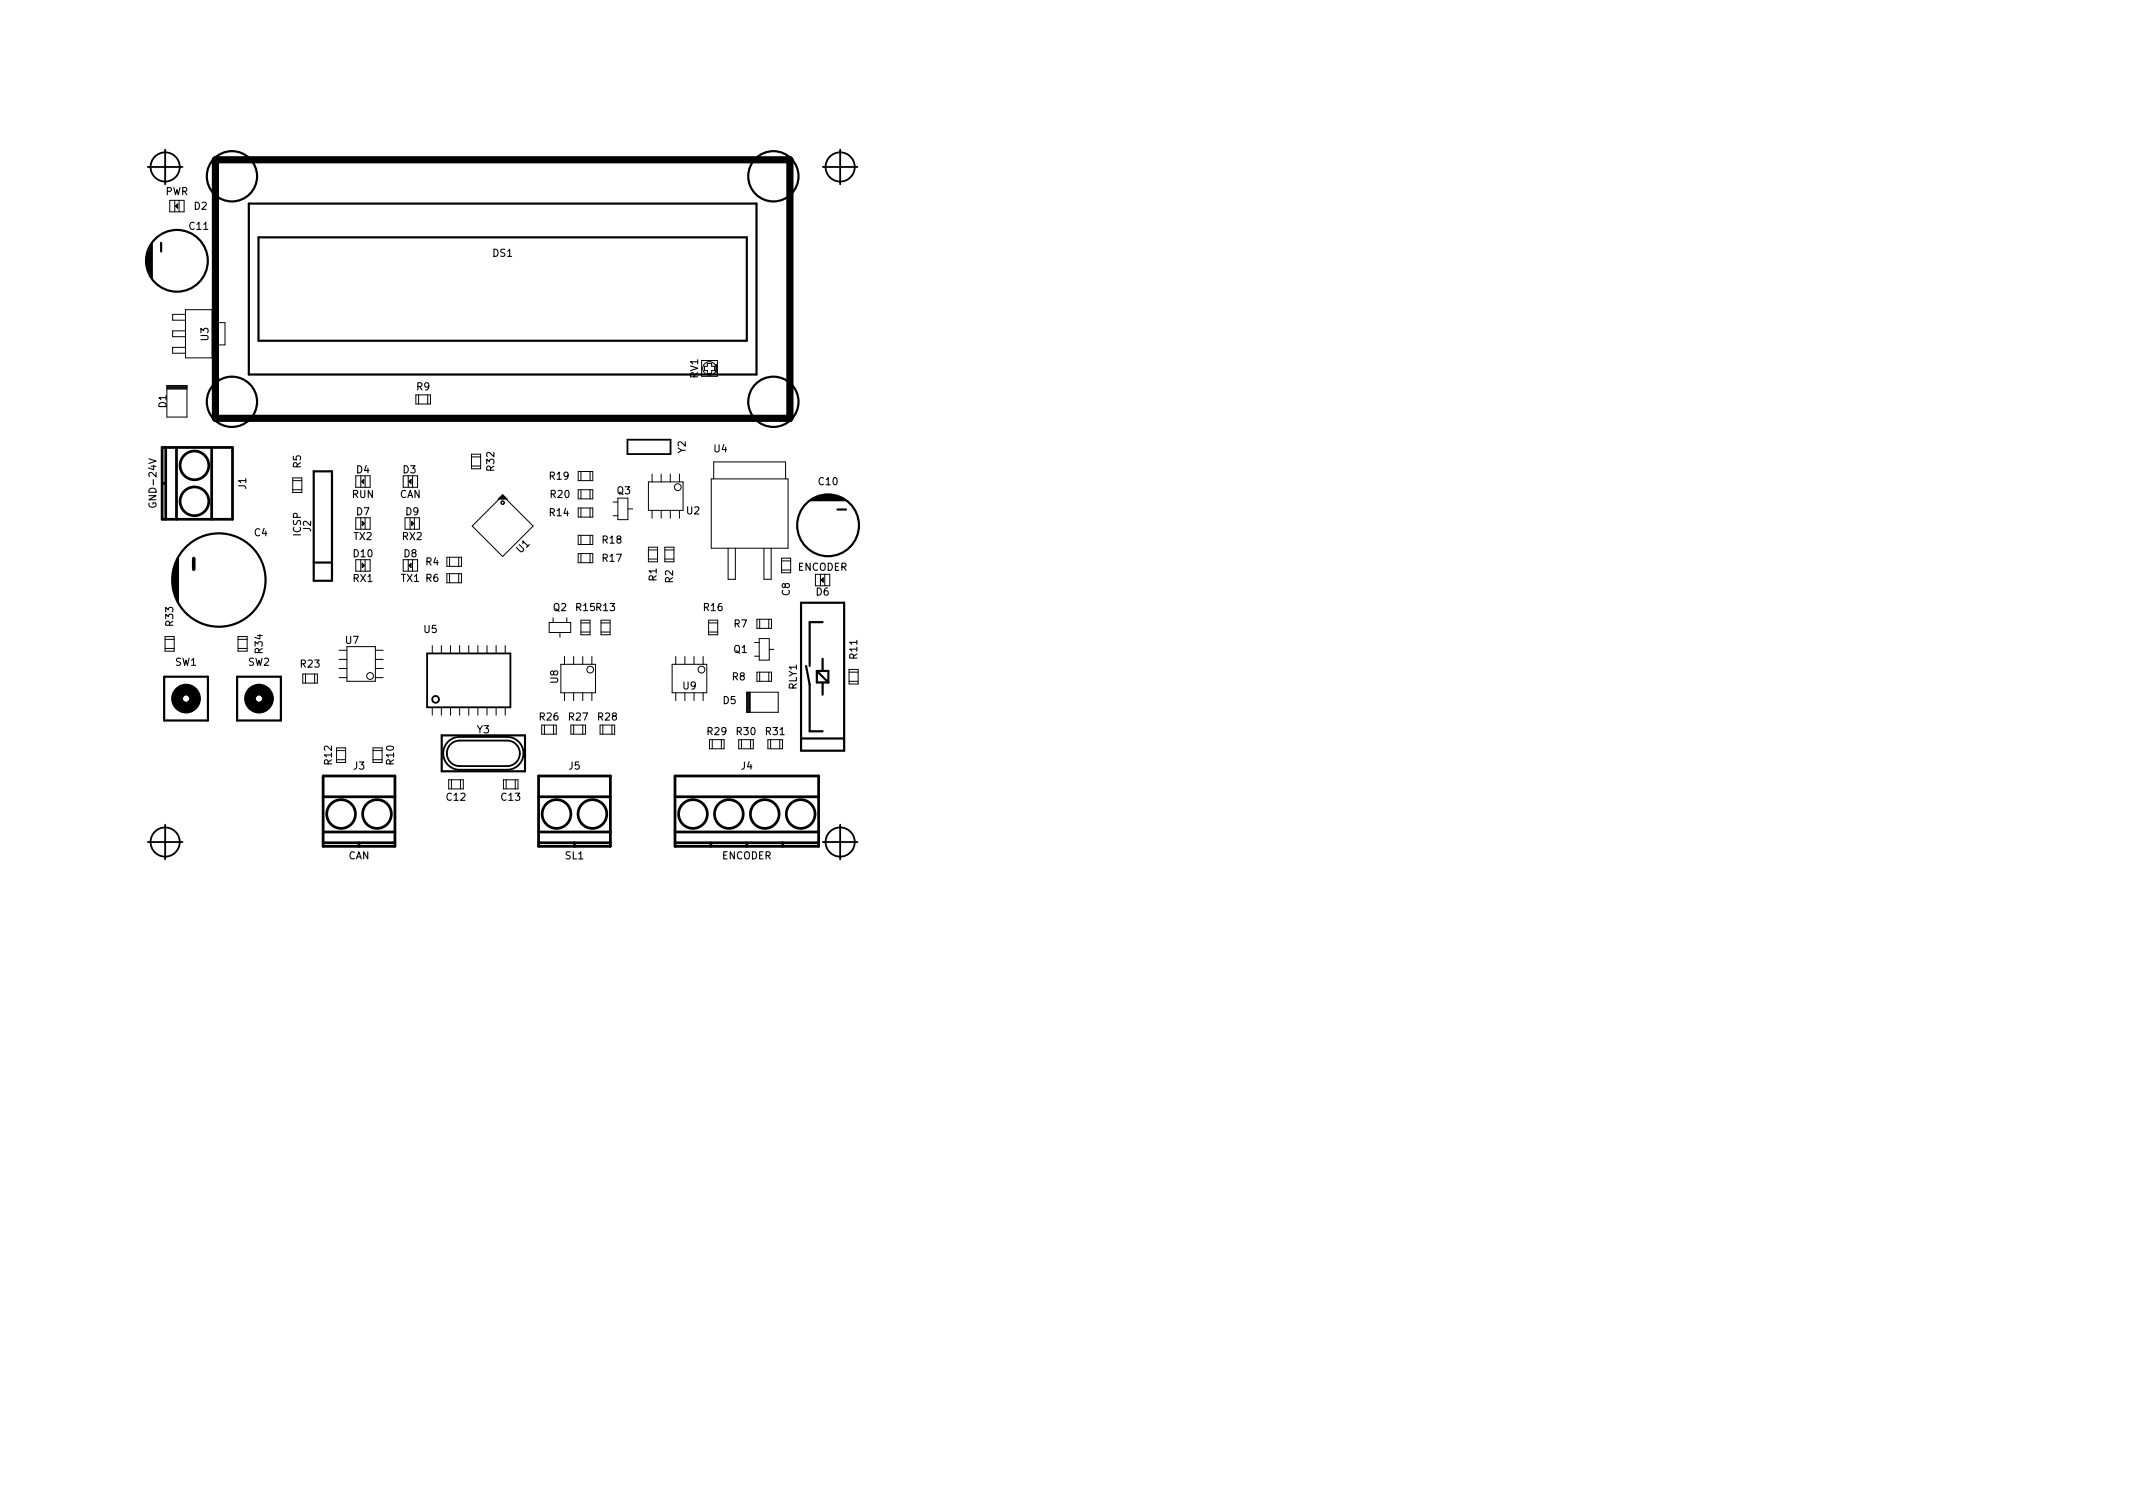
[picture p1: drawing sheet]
<svg xmlns="http://www.w3.org/2000/svg" width="297mm" height="210mm" viewBox="0 0 297 210" stroke-linecap="round" stroke-linejoin="round" font-family="sans-serif">
<defs><g id="words">
<g font-size="1.4">
<text x="23" y="27.2">PWR</text>
<text x="27" y="29.2">D2</text>
<text x="26.4" y="32">C11</text>
<text x="68.6" y="35.7">DS1</text>
<text x="29" y="47.4" transform="rotate(-90 29 47.4)">U3</text>
<text x="97.2" y="52.7" transform="rotate(-90 97.2 52.7)">RV1</text>
<text x="23.2" y="56.8" transform="rotate(-90 23.2 56.8)">D1</text>
<text x="58" y="54.3">R9</text>
<text x="41.9" y="65.1" transform="rotate(-90 41.9 65.1)">R5</text>
<text x="49.7" y="65.9">D4</text>
<text x="56.1" y="65.9">D3</text>
<text x="68.8" y="65.5" transform="rotate(-90 68.8 65.5)">R32</text>
<text x="95.5" y="63.1" transform="rotate(-90 95.5 63.1)">Y2</text>
<text x="99.4" y="63">U4</text>
<text x="21.8" y="70.3" transform="rotate(-90 21.8 70.3)">GND-24V</text>
<text x="34.3" y="68.1" transform="rotate(-90 34.3 68.1)">J1</text>
<text x="49" y="69.3">RUN</text>
<text x="49.7" y="71.7">D7</text>
<text x="55.6" y="69.3">CAN</text>
<text x="56.5" y="71.7">D9</text>
<text x="76.6" y="71.9">R14</text>
<text x="76.6" y="66.8">R19</text>
<text x="76.7" y="69.3">R20</text>
<text x="85.9" y="68.8">Q3</text>
<text x="95.6" y="71.6">U2</text>
<text x="114" y="67.6">C10</text>
<text x="35.4" y="74.7">C4</text>
<text x="41.9" y="74.6" transform="rotate(-90 41.9 74.6)">ICSP</text>
<text x="43.3" y="74" transform="rotate(-90 43.3 74)">J2</text>
<text x="49.3" y="75.2">TX2</text>
<text x="49.3" y="77.6">D10</text>
<text x="56" y="75.2">RX2</text>
<text x="56.3" y="77.6">D8</text>
<text x="72.6" y="77.1" transform="rotate(-45 72.6 77.1)">U1</text>
<text x="83.9" y="75.7">R18</text>
<text x="49.2" y="81">RX1</text>
<text x="55.9" y="81">TX1 R6</text>
<text x="59.3" y="78.7">R4</text>
<text x="83.9" y="78.2">R17</text>
<text x="91.4" y="80.9" transform="rotate(-90 91.4 80.9)">R1</text>
<text x="93.7" y="81.1" transform="rotate(-90 93.7 81.1)">R2</text>
<text x="110" y="82.9" transform="rotate(-90 110 82.9)">C8</text>
<text x="111.1" y="79.5">ENCODER</text>
<text x="113.7" y="82.9">D6</text>
<text x="24.1" y="87.1" transform="rotate(-90 24.1 87.1)">R33</text>
<text x="48.1" y="89.6">U7</text>
<text x="59.1" y="88.1">U5</text>
<text x="77" y="85.1">Q2</text>
<text x="80.3" y="85.1">R15 R13</text>
<text x="98" y="85.1">R16</text>
<text x="102.2" y="87.4">R7</text>
<text x="24.4" y="92.7">SW1</text>
<text x="34.6" y="92.7">SW2</text>
<text x="36.6" y="90.9" transform="rotate(-90 36.6 90.9)">R34</text>
<text x="41.9" y="93">R23</text>
<text x="77.7" y="95.1" transform="rotate(-90 77.7 95.1)">U8</text>
<text x="95.1" y="96">U9</text>
<text x="102" y="94.7">R8</text>
<text x="102.2" y="90.9">Q1</text>
<text x="119.4" y="91.7" transform="rotate(-90 119.4 91.7)">R11</text>
<text x="75.2" y="100.3">R26</text>
<text x="79.2" y="100.3">R27</text>
<text x="83.3" y="100.3">R28</text>
<text x="100.7" y="98">D5</text>
<text x="111" y="96" transform="rotate(-90 111 96)">RLY1</text>
<text x="46.2" y="106.4" transform="rotate(-90 46.2 106.4)">R12</text>
<text x="49.2" y="107.1">J3</text>
<text x="54.9" y="106.4" transform="rotate(-90 54.9 106.4)">R10</text>
<text x="66.5" y="102.1">Y3</text>
<text x="79.2" y="107.1">J5</text>
<text x="98.5" y="102.3">R29</text>
<text x="102.6" y="102.3">R30</text>
<text x="103.2" y="107.1">J4</text>
<text x="106.7" y="102.3">R31</text>
<text x="62.2" y="111.5">C12</text>
<text x="69.8" y="111.5">C13</text>
<text x="48.5" y="119.6">CAN</text>
<text x="78.7" y="119.6">SL1</text>
<text x="100.5" y="119.6">ENCODER</text>
</g>
</g></defs>
<g fill="none" stroke="#000" stroke-width=".25">
<path d="M20.6 23.2h4.8M23 20.8v4.9M114.6 23.2h4.8M117 20.8v4.9M87.4 61.2h6v2h-6zM59.5 91h11.6v7.5h-11.6zM20.6 117.2h4.8M23 114.8v4.9M62.4 103.3a2.28 2.28 0 0 1 1.6-.7h6.6a2.29 2.29 0 0 1 2.3 2.3 2.29 2.29 0 0 1-2.3 2.3h-6.6a2.29 2.29 0 0 1-2.1-1.4 2.29 2.29 0 0 1 .5-2.5zM62.8 103.6a1.78 1.78 0 0 1 1.2-.5h6.6a1.78 1.78 0 0 1 1.8 1.8 1.78 1.78 0 0 1-1.8 1.8h-6.6a1.78 1.78 0 0 1-1.6-1.1 1.78 1.78 0 0 1 .4-2zM114.6 117.2h4.8M117 114.8v4.9"/>
<circle cx="23" cy="23.2" r="2.03"/>
<circle cx="117" cy="23.2" r="2.03"/>
<circle cx="60.7" cy="97.4" r=".47"/>
<circle cx="23" cy="117.2" r="2.03"/>
<circle cx="117" cy="117.2" r="2.03"/>
</g>
<g fill="none" stroke="#000" stroke-width=".14">
<path d="M23.6 27.9h2v1.6h-2zM24.3 27.9v1.6M24.5 28.6v.2M24.6 28.5v.4M24.7 28.4v.6l-.3-.3zM24.9 27.9v1.6M23.2 53.8h2.8M23.2 53.9h2.8M23.2 54h2.8M23.2 54.1h2.8M23.2 54.2h2.8M23.2 53.7h2.8v4.4h-2.8z"/>
<path d="M25.8 43.8h-1.8v.8h1.8M25.8 46.1h-1.8v.8h1.8M25.8 48.4h-1.8v.8h1.8M25.8 43.1h3.7v6.7h-3.7zM29.5 44.9h1.8v3.1h-1.8M57.9 55h2v1.3h-2zM58.3 55v1.2M59.6 55v1.3M97.7 50.2h2.2v2.2h-2.2zM98.1 51h.4v-.4h.6v.4h.4v.6h-.4v.4h-.6v-.4h-.4zM99.6 50.8h.2v1h-.2M99.7 50.8v1"/>
<path d="M40.8 68.2h1.2M40.8 66.5h1.2v2.1h-1.2zM40.8 66.9h1.2M49.5 66.3v1.6M49.5 72.1v1.6h2v-1.6M49.5 77.9v1.6h2v-1.6M50.2 66.3v1.6M50.2 72.1v1.6M50.2 77.9v1.6M50.4 67v.1M50.4 72.6l.3 .3-.3 .3zM50.4 78.4l.3 .3-.3 .3z"/>
<path d="M50.5 66.8v.5M50.5 72.7v.4M50.5 78.5v.4M50.6 66.8v.6l-.3-.3zM50.6 72.8v.2M50.6 78.6v.2M50.8 66.3v1.6M50.8 72.1v1.6M50.8 77.9v1.6M51.5 66.3v1.6M56.1 66.3v1.6M56.1 77.9v1.6"/>
<path d="M56.4 72.1v1.6h2v-1.6M56.9 66.3v1.6M56.9 77.9v1.6M57.1 67v.1M57.1 78.6v.2M57.1 72.1v1.6M57.1 66.8v.5M57.1 78.5v.4M57.2 66.8v.6l-.3-.3zM57.2 78.4v.6l-.3-.3zM57.3 72.6l.3 .3-.3 .3zM57.4 72.7v.4"/>
<path d="M57.4 66.3v1.6M57.4 77.9v1.6M57.5 72.8v.2M57.7 72.1v1.6M58.2 66.3v1.6M58.2 77.9v1.6M62.2 77.6h2.1v1.3h-2.1zM62.2 79.9h2.1v1.2h-2.1zM62.6 77.6v1.3M62.6 79.9v1.2M63.9 77.6v1.3M63.9 79.9v1.2"/>
<path d="M65.7 64.9h1.2M65.7 63.2h1.2v2.1h-1.2zM65.7 63.6h1.2M69.4 69.5l.6-.6 .6 .6zM69.6 69.4h.8M69.7 69.3h.6M69.8 69.2h.4M69.9 69.1h.2M70 69l4.2 4.2-4.2 4.3-4.2-4.3zM80.5 68.2h2v1.3h-2zM80.5 65.7h2v1.2h-2zM80.5 70.7h2v1.3h-2z"/>
<path d="M80.5 74.5h2v1.3h-2zM80.5 77.1h2v1.3h-2zM80.9 65.7v1.2M80.9 68.2v1.2M80.9 70.7v1.3M80.9 74.5v1.3M80.9 77.1v1.3M82.2 65.7v1.2M82.2 68.2v1.3M82.2 70.7v1.3M82.2 74.5v1.3M82.2 77.1v1.3"/>
<path d="M85.4 71.8h.6M85.4 69.9h.6M86 69.4v3h1.4v-3M87.4 70.9h.7M90.3 76.6h1.3M90.3 77.8h1.2M90.3 67.1h4.8v4h-4.8zM90.3 76.2h1.3v2h-1.3zM90.8 66v1.1M90.8 71.1v1.1M92.1 66v1.1M92.1 71.1v1.1"/>
<path d="M92.6 76.6h1.3M92.6 77.8h1.2M92.6 76.2h1.3v2h-1.3zM93.3 66v1.1M93.3 71.1v1.1M94.6 66v1.1M94.6 71.1v1.1M99 66.7h10.7v9.6h-10.7zM99.4 66.7v-2.4h10v2.4M101.4 76.3v4.4h1v-4.4M106.4 76.3v4.4h1v-4.4M108.8 79.4h1.3"/>
<path d="M108.8 77.7h1.3v2.1h-1.3zM108.9 78.1h1.2M113.6 80v1.6M114.3 80v1.6M114.9 80v1.6M115.6 80v1.6M23 89h1.3M23 90.3h1.2M23 88.6h1.3v2.1h-1.3zM33.1 89h1.3M33.1 90.3h1.3M33.1 88.6h1.3v2.1h-1.3z"/>
<path d="M42.2 93.8h2v1.3h-2zM42.5 93.8v1.3M43.8 93.9v1.2M47.2 94.4h1.1M47.2 93.1h1.1M47.2 91.8h1.1M47.2 90.5h1.1M48.3 90h4v4.9h-4zM52.3 94.4h1.1M52.3 93.1h1.1M52.3 91.8h1.1M52.3 90.5h1.1"/>
<path d="M60.2 89.9v1.1M60.2 98.5v1.1M61.5 89.9v1.1M61.5 98.5v1.1M62.7 89.9v1.1M62.7 98.5v1.1M64 89.9v1.1M64 98.5v1.1M65.3 89.9v1.1M65.3 98.5v1.1M66.5 89.9v1.1M66.5 98.5v1.1"/>
<path d="M67.8 89.9v1.1M67.8 98.5v1.1M69.1 89.9v1.1M69.1 98.5v1.1M70.4 89.9v1.1M70.4 98.5v1.1M76.5 86.7h3v1.4h-3zM77 86v.7M78 88.1v.6M78.1 92.5h4.8v4h-4.8zM78.6 91.4v1.1M78.6 96.5v1.1"/>
<path d="M78.9 86v.7M79.9 91.4v1.1M79.9 96.5v1.1M80.9 88h1.3M80.9 86.4h1.3v2h-1.3zM80.9 86.7h1.3M81.2 91.4v1.1M81.2 96.5v1.1M82.4 91.4v1.1M82.4 96.5v1.1M83.7 86.7h1.3M83.7 88h1.2"/>
<path d="M83.7 86.4h1.3v2h-1.3zM93.6 92.5h4.8v4h-4.8zM94.1 91.4v1.1M94.1 96.5v1.1M95.4 91.4v1.1M95.4 96.5v1.1M96.6 91.4v1.1M96.6 96.5v1.1M97.9 91.4v1.1M97.9 96.5v1.1M98.7 88h1.2M98.7 86.4h1.2v2h-1.2z"/>
<path d="M98.7 86.7h1.2M104 96.4h4.4v2.8h-4.4zM104.1 96.4v2.8M104.2 96.4v2.8M104.3 96.4v2.8M104.4 96.4v2.8M104.5 96.4v2.8M105.1 91.4h.6M105.1 89.5h.6M105.4 86.2h2v1.3h-2zM105.4 93.6h2v1.3h-2zM105.7 88.9h1.4v3h-1.4z"/>
<path d="M105.8 86.2v1.3M105.8 93.6v1.2M107.1 86.2v1.3M107.1 93.6v1.3M107.1 90.4h.7M114.5 80.7v.2M114.6 80.6v.4M114.7 80.5v.6l-.3-.3zM118.2 93.6h1.3M118.2 94.9h1.3M118.2 93.2h1.3v2h-1.3zM46.9 104.5h1.2"/>
<path d="M46.9 105.8h1.2M46.9 104.1h1.2v2.1h-1.2zM51.9 104.5h1.3M51.9 105.8h1.3M51.9 104.1h1.3v2.1h-1.3zM62.5 108.6h2v1.2h-2zM62.9 108.6v1.2M64.1 108.6v1.2M70.1 108.6h2v1.2h-2zM70.5 108.6v1.2M71.8 108.6v1.2M75.4 101h2.1v1.2h-2.1z"/>
<path d="M75.8 101v1.2M77.1 101v1.2M79.5 101h2v1.2h-2zM79.9 101v1.2M81.2 101v1.2M83.6 101h2v1.2h-2zM83.9 101v1.2M85.2 101v1.2M98.8 103h2v1.3h-2zM99.2 103v1.2M100.5 103v1.3M102.9 103h2v1.3h-2z"/>
<path d="M103.3 103v1.2M104.5 103v1.3M106.9 103h2.1v1.3h-2.1zM107.3 103v1.2M108.6 103v1.3"/>
<circle cx="98.8" cy="51.3" r=".94"/>
<circle cx="94.4" cy="67.8" r=".47"/>
<circle cx="51.5" cy="94.1" r=".47"/>
<circle cx="82.2" cy="93.2" r=".47"/>
<circle cx="97.7" cy="93.2" r=".47"/>
</g>
<g fill="none" stroke="#000" stroke-width=".3">
<path d="M20.5 35.4v1.7M20.7 34.9v2.8M20.9 34.5v3.6M21.1 33.9v4.8M22.4 33.8v1.2M34.6 28.3h70.8v23.8h-70.8zM36 33h68v14.4h-68zM24.2 79.4v2.8M24.4 78.8v4M24.6 78.4v4.8M24.8 77.7v6.2M43.7 78.3h2.5"/>
<path d="M43.7 65.6h2.5v15.3h-2.5zM112.9 69.6h4.8M113.5 69.4h3.6M113.9 69.2h2.8M114.5 69h1.7M116.6 70.9h1.2M22.9 94.2h6.1v6.1h-6.1zM33 94.2h6.1v6.1h-6.1zM111.6 83.9h6v20.6h-6zM112.3 92.7l.5 2.6v6.5h1.8M113.8 93.4l1.6 1.6M113.8 93.4v1.6h1.6"/>
<path d="M113.8 93.4h1.6v1.6M114.6 91.7v1.7M114.6 95v1.7M114.6 86.6h-1.8v6.1M61.5 102.4h11.6v5h-11.6zM111.6 102.8h6"/>
<circle cx="24.6" cy="36.3" r="4.3"/>
<circle cx="32.3" cy="24.5" r="3.5"/>
<circle cx="107.7" cy="24.5" r="3.5"/>
<circle cx="32.3" cy="55.9" r="3.5"/>
<circle cx="107.7" cy="55.9" r="3.5"/>
<circle cx="115.3" cy="73.1" r="4.3"/>
<circle cx="30.5" cy="80.8" r="6.5"/>
</g>
<path d="M30 22.2h80v36h-80z" fill="none" stroke="#000" stroke-width="1"/>
<g fill="none" stroke="#000" stroke-width=".38">
<path d="M22.6 67.3h.5M22.6 62.3h9.8v10h-9.8zM23.1 62.3v10M24.6 62.3v10M29.5 62.3v10M45 115.8h10M45 110.9h10M45 117.3h10M45 108h10v9.8h-10zM50 117.3v.5M75 115.8h10M75 110.9h10"/>
<path d="M75 117.3h10M75 108h10v9.8h-10zM80 117.3v.5M94 115.8h20M94 110.9h20M94 117.3h20M94 108h20v9.8h-20zM99 117.3v.5M104 117.3v.5M109 117.3v.5"/>
<circle cx="27.1" cy="64.8" r="2"/>
<circle cx="27.1" cy="69.8" r="2"/>
<circle cx="47.5" cy="113.3" r="2"/>
<circle cx="52.5" cy="113.3" r="2"/>
<circle cx="77.5" cy="113.3" r="2"/>
<circle cx="82.5" cy="113.3" r="2"/>
<circle cx="96.5" cy="113.3" r="2"/>
<circle cx="101.5" cy="113.3" r="2"/>
<circle cx="106.5" cy="113.3" r="2"/>
<circle cx="111.5" cy="113.3" r="2"/>
</g>
<path d="M27 77.8v1.5" fill="none" stroke="#000" stroke-width=".5"/>
<circle cx="70" cy="70" r=".22" fill="none" stroke="#000" stroke-width=".2"/>
<g fill="none" stroke="#000" stroke-width="2.5">
<circle cx="25.9" cy="97.3" r=".8"/>
<circle cx="36.1" cy="97.3" r=".8"/>
</g>
<use href="#words"/>
</svg>
